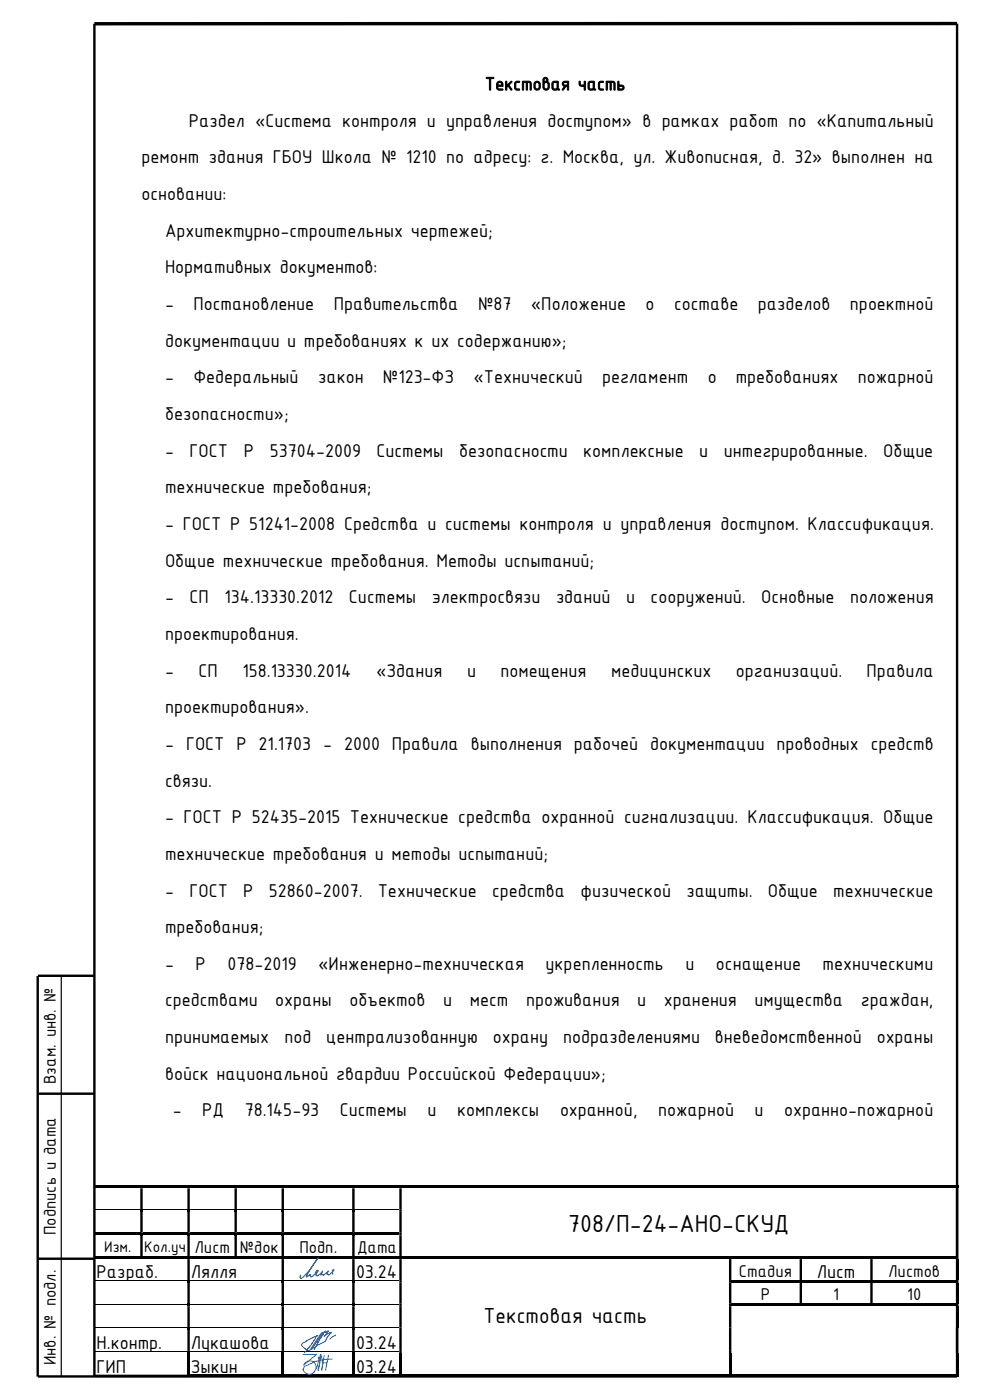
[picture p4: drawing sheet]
<svg xmlns="http://www.w3.org/2000/svg" width="210mm" height="297mm" viewBox="0 0 210 297" stroke-linecap="round" stroke-linejoin="round" font-family="sans-serif">
<defs><g id="words">
<text font-size="5.6" x="120.5" y="261.3">708/П-24-АНО-СКУД</text>
<text font-size="5" x="102.6" y="280.7">Текстовая часть</text>
<g font-size="4.2">
<text x="102.9" y="19.1">Текстовая часть</text>
<text x="40" y="26.9">Раздел «Система контроля и управления доступом» в рамках работ по «Капитальный</text>
<text x="30" y="34.7">ремонт здания ГБОУ Школа № 1210 по адресу: г. Москва, ул. Живописная, д. 32» выполнен на</text>
<text x="30" y="42.5">основании:</text>
<text x="35" y="50.2">Архитектурно-строительных чертежей;</text>
<text x="35" y="58">Нормативных документов:</text>
<text x="35" y="65.8">-</text>
<text x="41.1" y="65.8">Постановление</text>
<text x="70.8" y="65.8">Правительства</text>
<text x="101.4" y="65.8">№87</text>
<text x="112.6" y="65.8">«Положение</text>
<text x="137" y="65.8">о</text>
<text x="143" y="65.8">составе</text>
<text x="160.8" y="65.8">разделов</text>
<text x="180.3" y="65.8">проектной</text>
<text x="35" y="73.5">документации и требованиях к их содержанию»;</text>
<text x="35" y="81.3">-</text>
<text x="41" y="81.3">Федеральный</text>
<text x="67.5" y="81.3">закон</text>
<text x="81.2" y="81.3">№123-ФЗ</text>
<text x="100.4" y="81.3">«Технический</text>
<text x="127.7" y="81.3">регламент</text>
<text x="150.1" y="81.3">о</text>
<text x="156.1" y="81.3">требованиях</text>
<text x="182" y="81.3">пожарной</text>
<text x="35" y="89.1">безопасности»;</text>
<text x="35" y="96.9">-</text>
<text x="40.2" y="96.9">ГОСТ</text>
<text x="51.8" y="96.9">Р</text>
<text x="57.2" y="96.9">53704-2009</text>
<text x="79.9" y="96.9">Системы</text>
<text x="97.4" y="96.9">безопасности</text>
<text x="123.7" y="96.9">комплексные</text>
<text x="148.3" y="96.9">и</text>
<text x="153.6" y="96.9">интегрированные.</text>
<text x="187.4" y="96.9">Общие</text>
<text x="35" y="104.6">технические требования;</text>
<text x="35" y="112.4">- ГОСТ Р 51241-2008 Средства и системы контроля и управления доступом. Классификация.</text>
<text x="35" y="120.2">Общие технические требования. Методы испытаний;</text>
<text x="35" y="128">-</text>
<text x="40.2" y="128">СП</text>
<text x="47.6" y="128">134.13330.2012</text>
<text x="74" y="128">Системы</text>
<text x="91.6" y="128">электросвязи</text>
<text x="118" y="128">зданий</text>
<text x="132.8" y="128">и</text>
<text x="138" y="128">сооружений.</text>
<text x="161.5" y="128">Основные</text>
<text x="180.3" y="128">положения</text>
<text x="35" y="135.8">проектирования.</text>
<text x="35" y="143.6">-</text>
<text x="42.1" y="143.6">СП</text>
<text x="51.4" y="143.6">158.13330.2014</text>
<text x="79.8" y="143.6">«Здания</text>
<text x="99.1" y="143.6">и</text>
<text x="106.2" y="143.6">помещения</text>
<text x="129.6" y="143.6">медицинских</text>
<text x="156.1" y="143.6">организаций.</text>
<text x="183.8" y="143.6">Правила</text>
<text x="35" y="151.3">проектирования».</text>
<text x="35" y="159.1">- ГОСТ Р 21.1703 - 2000 Правила выполнения рабочей документации проводных средств</text>
<text x="35" y="166.9">связи.</text>
<text x="35" y="174.6">- ГОСТ Р 52435-2015 Технические средства охранной сигнализации. Классификация. Общие</text>
<text x="35" y="182.4">технические требования и методы испытаний;</text>
<text x="35" y="190.2">-</text>
<text x="40.2" y="190.2">ГОСТ</text>
<text x="51.6" y="190.2">Р</text>
<text x="57" y="190.2">52860-2007.</text>
<text x="80.1" y="190.2">Технические</text>
<text x="104.4" y="190.2">средства</text>
<text x="123.1" y="190.2">физической</text>
<text x="145.6" y="190.2">защиты.</text>
<text x="162.9" y="190.2">Общие</text>
<text x="176.8" y="190.2">технические</text>
<text x="35" y="198">требования;</text>
<text x="35" y="205.7">-</text>
<text x="41.5" y="205.7">Р</text>
<text x="48.2" y="205.7">078-2019</text>
<text x="67.5" y="205.7">«Инженерно-техническая</text>
<text x="115.7" y="205.7">укрепленность</text>
<text x="145.4" y="205.7">и</text>
<text x="151.9" y="205.7">оснащение</text>
<text x="174.5" y="205.7">техническими</text>
<text x="35" y="213.5">средствами</text>
<text x="58.4" y="213.5">охраны</text>
<text x="74.1" y="213.5">объектов</text>
<text x="94" y="213.5">и</text>
<text x="99.7" y="213.5">мест</text>
<text x="111.6" y="213.5">проживания</text>
<text x="135.2" y="213.5">и</text>
<text x="140.8" y="213.5">хранения</text>
<text x="160.1" y="213.5">имущества</text>
<text x="182.6" y="213.5">граждан,</text>
<text x="35" y="221.3">принимаемых</text>
<text x="60.3" y="221.3">под</text>
<text x="69.2" y="221.3">централизованную</text>
<text x="104.6" y="221.3">охрану</text>
<text x="119.5" y="221.3">подразделениями</text>
<text x="151.7" y="221.3">вневедомственной</text>
<text x="186" y="221.3">охраны</text>
<text x="35" y="229.1">войск национальной гвардии Российской Федерации»;</text>
<text x="36.6" y="236.9">-</text>
<text x="42.9" y="236.9">РД</text>
<text x="52" y="236.9">78.145-93</text>
<text x="72.1" y="236.9">Системы</text>
<text x="90.7" y="236.9">и</text>
<text x="97" y="236.9">комплексы</text>
<text x="118.8" y="236.9">охранной,</text>
<text x="139.6" y="236.9">пожарной</text>
<text x="160" y="236.9">и</text>
<text x="166.3" y="236.9">охранно-пожарной</text>
<text x="20.5" y="271.2">Разраб.</text>
<text x="40.5" y="271.2">Лялля</text>
<text x="75.5" y="271.2">03.24</text>
<text x="173.3" y="271.1">Лист</text>
<text x="20.5" y="286.2">Н.контр.</text>
<text x="40.5" y="286.2">Лукашова</text>
<text x="75.5" y="286.2">03.24</text>
<text x="20.5" y="291.2">ГИП</text>
<text x="40.5" y="291.2">Зыкин</text>
<text x="75.5" y="291.2">03.24</text>
</g>
<g font-size="3.9">
<text x="11.8" y="230" transform="rotate(-90 11.8 230)">Взам. инв. №</text>
<text x="11.8" y="262" transform="rotate(-90 11.8 262)">Подпись и дата</text>
<text x="41.3" y="265.9">Лист</text>
<text x="50.9" y="265.9">№док</text>
<text x="63.5" y="265.9">Подп.</text>
<text x="75.7" y="265.9">Дата</text>
<text x="156.7" y="270.8">Стадия</text>
<text x="161.4" y="275.8">Р</text>
<text x="176.7" y="275.8">1</text>
<text x="188.4" y="270.8">Листов</text>
<text x="192.4" y="275.8">10</text>
<text x="11.8" y="289.7" transform="rotate(-90 11.8 289.7)">Инв. № подл.</text>
</g>
<g font-size="3.5">
<text x="22.1" y="265.5">Изм.</text>
<text x="30.6" y="265.5">Кол.уч</text>
</g>
</g></defs>
<path d="M203 5h-183" fill="none" stroke="#000" stroke-width=".72" stroke-linecap="butt"/>
<g fill="#000">
<path d="M20 251.5h9.8v.6h-9.8zM29.8 256.5h.5v.6h-.5zM30.3 251.5h9.5v.6h-9.5zM39.8 256.5h.5v.6h-.5zM40.3 251.5h9.4v.6h-9.4zM49.7 256.5h.5v.6h-.5zM50.2 251.5h9.5v.6h-9.5zM59.7 256.5h.5v.6h-.5zM60.2 251.5h14.5v.6h-14.5zM74.7 256.5h.5v.6h-.5zM75.2 251.5h9.5v.6h-9.5zM85.2 251.5h117.6v.6h-117.6z"/>
<path d="M20 261.5h9.8v.5h-9.8zM29.8 261.5h.5v.6h-.5zM30.3 261.5h9.5v.5h-9.5zM30.3 266.6h9.5v.5h-9.5zM39.8 261.5h.5v.6h-.5zM39.8 266.6h.5v.5h-.5zM39.8 271.6h.5v.5h-.5zM39.8 276.6h.5v.5h-.5zM40.3 261.5h9.4v.5h-9.4zM49.7 261.5h.5v.6h-.5zM50.2 261.5h9.5v.5h-9.5zM50.2 266.6h9.5v.5h-9.5z"/>
<path d="M59.7 261.5h.5v.6h-.5zM59.7 266.6h.5v.5h-.5zM59.7 271.6h.5v.5h-.5zM59.7 276.6h.5v.5h-.5zM60.2 261.5h14.5v.5h-14.5zM60.2 266.6h14.5v.5h-14.5zM74.7 261.5h.5v.6h-.5zM74.7 266.6h.5v.5h-.5zM74.7 271.6h.5v.5h-.5zM74.7 276.6h.5v.5h-.5zM75.2 261.5h9.5v.5h-9.5zM75.2 266.6h9.5v.5h-9.5z"/>
<path d="M84.7 266.6h.5v.5h-.5zM85.2 266.6h69.4v.5h-69.4zM155.2 266.6h14.4v.5h-14.4zM155.2 271.6h14.4v.5h-14.4zM169.6 271.6h.5v.5h-.5zM170.1 266.6h14.5v.5h-14.5zM170.1 271.6h14.5v.5h-14.5zM184.6 271.6h.5v.5h-.5zM185.1 266.6h17.7v.5h-17.7zM185.1 271.6h17.7v.5h-17.7zM185.1 276.6h17.7v.5h-17.7zM202.8 267.1h.5v4.5h-.5z"/>
<path d="M202.8 272.1h.5v4.5h-.5zM202.8 277.1h.5v4.5h-.5zM39.8 281.6h.5v.6h-.5zM39.8 286.6h.5v.5h-.5zM40.3 291.6h19.4v.5h-19.4zM59.7 281.6h.5v.6h-.5zM59.7 286.6h.5v.5h-.5zM60.2 291.6h14.5v.5h-14.5zM74.7 281.6h.5v.6h-.5zM74.7 286.6h.5v.5h-.5zM75.2 291.6h9.5v.5h-9.5zM85.2 291.6h69.4v.5h-69.4z"/>
<path d="M155.2 291.6h47.6v.5h-47.6zM202.8 291.6h.5v.5h-.5z"/>
</g>
<g fill="#000">
<path d="M29.8 251.5h.5v.6h-.5z" fill-rule="evenodd"/>
<path d="M29.8 252.1h.5v4.4h-.5zM39.8 252.1h.5v4.4h-.5zM49.7 252.1h.5v4.4h-.5zM59.7 252.1h.5v4.4h-.5zM74.7 252.1h.5v4.4h-.5zM84.7 252.1h.5v4.4h-.5zM202.8 252.1h.5v4.4h-.5z" fill-rule="evenodd"/>
<path d="M39.8 251.5h.5v.6h-.5z" fill-rule="evenodd"/>
<path d="M49.7 251.5h.5v.6h-.5z" fill-rule="evenodd"/>
<path d="M59.7 251.5h.5v.6h-.5z" fill-rule="evenodd"/>
<path d="M74.7 251.5h.5v.6h-.5z" fill-rule="evenodd"/>
<path d="M84.7 251.5h.5v.6h-.5z" fill-rule="evenodd"/>
<path d="M84.7 256.5h.5v.6h-.5zM202.8 256.5h.5v.6h-.5zM29.8 257.1h.5v4.4h-.5zM39.8 257.1h.5v4.4h-.5zM49.7 257.1h.5v4.4h-.5zM59.7 257.1h.5v4.4h-.5zM74.7 257.1h.5v4.4h-.5z" fill-rule="evenodd"/>
<path d="M84.7 257.1h.5v4.4h-.5zM202.8 257.1h.5v4.4h-.5z" fill-rule="evenodd"/>
<path d="M202.8 251.5h.5v.6h-.5z" fill-rule="evenodd"/>
<path d="M20 266.6h10.3v.5h-10.3z" fill-rule="evenodd"/>
<path d="M40.3 266.6h9.9v.5h-9.9z" fill-rule="evenodd"/>
<path d="M84.7 261.5h.5v.6h-.5zM202.8 261.5h.5v.6h-.5zM29.8 262.1h.5v4.5h-.5zM39.8 262.1h.5v4.5h-.5zM49.7 262.1h.5v4.5h-.5zM59.7 262.1h.5v4.5h-.5zM74.7 262.1h.5v4.5h-.5z" fill-rule="evenodd"/>
<path d="M84.7 262.1h.5v4.5h-.5zM202.8 262.1h.5v4.5h-.5z" fill-rule="evenodd"/>
<path d="M84.7 271.6h.5v.5h-.5zM154.6 271.6h.6v.5h-.6z" fill-rule="evenodd"/>
<path d="M84.7 276.6h.5v.5h-.5zM154.6 276.6h.6v.5h-.6z" fill-rule="evenodd"/>
<path d="M154.6 266.6h.6v.5h-.6z" fill-rule="evenodd"/>
<path d="M155.2 276.6h29.9v.5h-29.9z" fill-rule="evenodd"/>
<path d="M169.6 266.6h.5v.5h-.5z" fill-rule="evenodd"/>
<path d="M184.6 266.6h.5v.5h-.5z" fill-rule="evenodd"/>
<path d="M202.8 266.6h.5v.5h-.5zM39.8 267.1h.5v4.5h-.5zM59.7 267.1h.5v4.5h-.5zM74.7 267.1h.5v4.5h-.5zM84.7 267.1h.5v4.5h-.5zM154.6 267.1h.6v4.5h-.6zM169.6 267.1h.5v4.5h-.5zM184.6 267.1h.5v4.5h-.5z" fill-rule="evenodd"/>
<path d="M202.8 271.6h.5v.5h-.5zM39.8 272.1h.5v4.5h-.5zM59.7 272.1h.5v4.5h-.5zM74.7 272.1h.5v4.5h-.5zM84.7 272.1h.5v4.5h-.5zM154.6 272.1h.6v4.5h-.6zM169.6 272.1h.5v4.5h-.5zM184.6 272.1h.5v4.5h-.5z" fill-rule="evenodd"/>
<path d="M202.8 276.6h.5v.5h-.5zM39.8 277.1h.5v4.5h-.5zM59.7 277.1h.5v4.5h-.5zM74.7 277.1h.5v4.5h-.5zM84.7 277.1h.5v4.5h-.5zM154.6 277.1h.6v4.5h-.6z" fill-rule="evenodd"/>
<path d="M39.8 287.1h.5v5h-.5z" fill-rule="evenodd"/>
<path d="M59.7 287.1h.5v5h-.5z" fill-rule="evenodd"/>
<path d="M74.7 287.1h.5v5h-.5z" fill-rule="evenodd"/>
<path d="M84.7 281.6h.5v.6h-.5zM154.6 281.6h.6v.6h-.6zM202.8 281.6h.5v.6h-.5zM39.8 282.2h.5v4.4h-.5zM59.7 282.2h.5v4.4h-.5zM74.7 282.2h.5v4.4h-.5z" fill-rule="evenodd"/>
<path d="M84.7 282.2h.5v4.4h-.5zM154.6 282.2h.6v4.4h-.6zM202.8 282.2h.5v4.4h-.5z" fill-rule="evenodd"/>
<path d="M84.7 286.6h.5v.5h-.5zM154.6 286.6h.6v.5h-.6zM202.8 286.6h.5v.5h-.5zM20 291.6h19.8v.5h-19.8z" fill-rule="evenodd"/>
<path d="M84.7 287.1h.5v5h-.5z" fill-rule="evenodd"/>
<path d="M154.6 287.1h.6v5h-.6z" fill-rule="evenodd"/>
<path d="M202.8 287.1h.5v5h-.5z" fill-rule="evenodd"/>
</g>
<g fill="none" stroke="#000" stroke-width=".21">
<path d="M20 256.6h9.8M30.3 256.6h9.5M40.3 256.6h9.4M50.2 256.6h9.5M60.2 256.6h14.5M75.2 256.6h9.5M20 271.7h19.8M20 276.6h19.8M40.3 271.7h19.4M40.3 276.6h19.4M60.2 271.7h14.5M60.2 276.6h14.5"/>
<path d="M75.2 271.7h9.5M75.2 276.6h9.5M20 281.7h19.8M20 286.7h19.8M40.3 281.7h19.4M40.3 286.7h19.4M60.2 281.7h14.5M60.2 286.7h14.5M75.2 281.7h9.5M75.2 286.7h9.5"/>
</g>
<path d="M8 207.1v85M8 232h12M8 267h12M20 292h183" fill="none" stroke="#000" stroke-width=".51"/>
<path d="M13 207.1v85" fill="none" stroke="#000" stroke-width=".25"/>
<path d="M64.3 290.5a1.4 1.4 0 0 0 1 1 1.4 1.4 0 0 0 1.4-.5M64.4 289.6a1.35 1.35 0 0 1 2.1-.7 1.35 1.35 0 0 1 .1 2.1M68 287.3l-.1 1.8-.5 1.6M68.1 287.3l.3 2.3-.2 1.1M68.5 289.1h.8" fill="none" stroke="#2776bb" stroke-width=".21"/>
<path d="M67.7 288h.2v.1h-.2z" fill-rule="evenodd" fill="#2776bb"/>
<path d="M67.7 288h.2v.1h-.2z" fill="none" stroke="#2776bb" stroke-width=".21"/>
<path d="M67.6 287.9h.2v.2h-.2z" fill-rule="evenodd" fill="#2776bb"/>
<path d="M67.6 287.9h.2v.2h-.2z" fill="none" stroke="#2776bb" stroke-width=".21"/>
<path d="M67.5 288h.2v.1h-.2z" fill-rule="evenodd" fill="#2776bb"/>
<path d="M67.5 288h.2v.1h-.2z" fill="none" stroke="#2776bb" stroke-width=".21"/>
<path d="M67.6 288.1h.2v.1h-.2z" fill-rule="evenodd" fill="#2776bb"/>
<path d="M64.3 287.3h2.9l-2.8 2.3M65 289.7l-.5 .3-.2 .6M67.6 288.1h.2v.1h-.2zM67.7 288.1l.1 1.3-.3 1.4M67.8 288l-.6 2.3M68.8 287.5l-.6 3.2M69.7 287.5l-.6 3.2M70.5 288.3l-1.9 .1-1.8 .5-1.7 .8" fill="none" stroke="#2776bb" stroke-width=".21"/>
<path d="M68.2 282.8l-2.5 3.7h-.5l-1-.8-.2-.3 .1-.3 1.5-.9 1.9-.9-.4 .2-1.3 2-1.2 1.4M68.2 283l1.5-.7-1 1.2 1.6-.8-1 1.2a2.74 2.74 0 0 1-1.9 1.5l-.9 .6M68.6 282.6l-2.5 3.7M69 282.3l-2.3 4M71.2 283.2l-1.2 .9" fill="none" stroke="#00f" stroke-width=".21"/>
<path d="M20 5v287h-12M203 5v287M8 207h12" fill="none" stroke="#000" stroke-width=".51"/>
<path d="M70.6 270.3v-.2a.41 .41 0 0 1-.1-.5 .41 .41 0 0 1 .3-.2l-.9 1a.17 .17 0 0 1-.3 .1 .17 .17 0 0 1 0-.3l-.3 .1v-.2l.4-.4-1.1 .8-.1-.2-.5 .2 .4-.8-.5 .5-.7 .5-.1-.3-.1 .1 .2-.5-.3 .1v-.1l.4-.5h.2l-.1 .3-.4 .4a1.23 1.23 0 0 1-1.2 .6l.1-.4-.9 .5v-.2l1.8-2.9 .7-.9-.3 .3a13.2 13.2 0 0 1-3.3 4l-.3-.2 .2-.5" fill="none" stroke="#003f7f" stroke-width=".21"/>
<use href="#words"/>
</svg>
